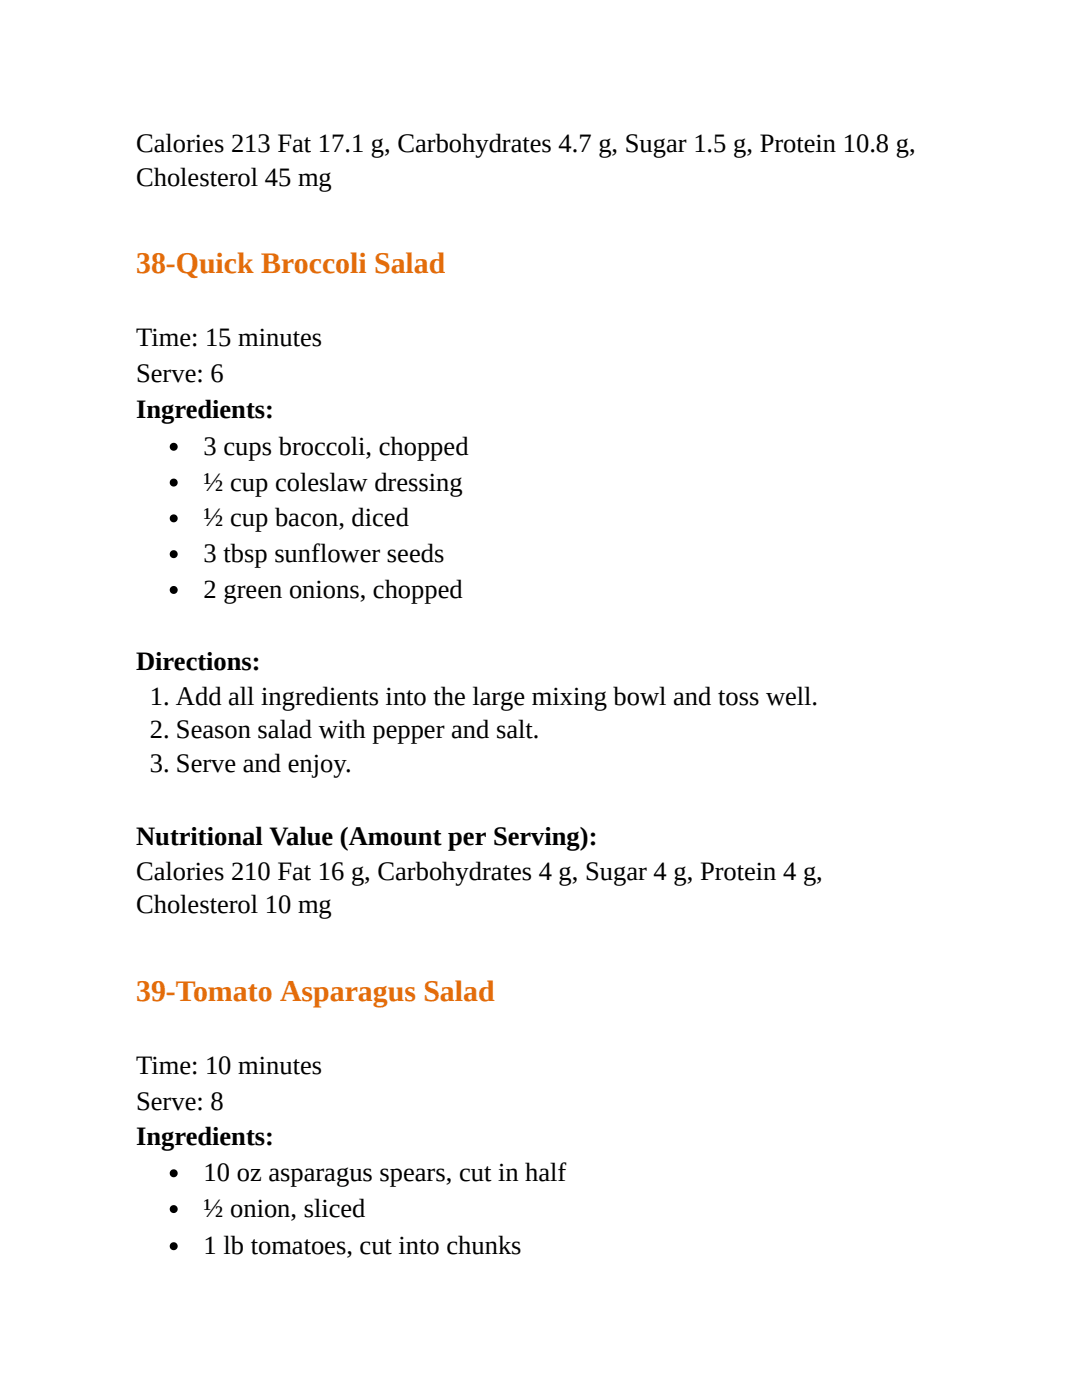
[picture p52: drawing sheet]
<svg xmlns="http://www.w3.org/2000/svg" width="216mm" height="279mm" viewBox="0 0 216 279" stroke-linecap="round" stroke-linejoin="round" font-family="sans-serif">
<defs><g id="words">
<g font-size="6" fill="#e36c0a">
<text x="27.2" y="54.5">38-Quick Broccoli Salad</text>
<text x="27.2" y="199.8">39-Tomato Asparagus Salad</text>
</g>
<g font-size="5.3">
<text x="27.2" y="30.4">Calories 213 Fat 17.1 g, Carbohydrates 4.7 g, Sugar 1.5 g, Protein 10.8 g,</text>
<text x="27.2" y="37">Cholesterol 45 mg</text>
<text x="27.2" y="69.1">Time: 15 minutes</text>
<text x="27.2" y="76.2">Serve: 6</text>
<text x="27.2" y="83.3">Ingredients:</text>
<text x="40.6" y="90.8">3 cups broccoli, chopped</text>
<text x="40.6" y="97.9">½ cup coleslaw dressing</text>
<text x="40.6" y="105">½ cup bacon, diced</text>
<text x="40.6" y="112.2">3 tbsp sunflower seeds</text>
<text x="40.6" y="119.3">2 green onions, chopped</text>
<text x="27.2" y="133.6">Directions:</text>
<text x="29.9" y="140.8">1. Add all ingredients into the large mixing bowl and toss well.</text>
<text x="29.9" y="147.4">2. Season salad with pepper and salt.</text>
<text x="29.9" y="154">3. Serve and enjoy.</text>
<text x="27.2" y="168.5">Nutritional Value (Amount per Serving):</text>
<text x="27.2" y="175.7">Calories 210 Fat 16 g, Carbohydrates 4 g, Sugar 4 g, Protein 4 g,</text>
<text x="27.2" y="182.3">Cholesterol 10 mg</text>
<text x="27.2" y="214.3">Time: 10 minutes</text>
<text x="27.2" y="221.5">Serve: 8</text>
<text x="27.2" y="228.6">Ingredients:</text>
<text x="40.6" y="235.7">10 oz asparagus spears, cut in half</text>
<text x="40.6" y="242.9">½ onion, sliced</text>
<text x="40.6" y="250.3">1 lb tomatoes, cut into chunks</text>
</g>
</g></defs>
<g fill="#000">
<circle cx="34.7" cy="96.3" r=".79"/>
<circle cx="34.7" cy="89.2" r=".79"/>
<circle cx="34.7" cy="103.5" r=".79"/>
<circle cx="34.7" cy="117.7" r=".79"/>
<circle cx="34.7" cy="110.6" r=".79"/>
<circle cx="34.7" cy="234.2" r=".79"/>
<circle cx="34.7" cy="248.7" r=".79"/>
<circle cx="34.7" cy="241.3" r=".79"/>
</g>
<use href="#words"/>
</svg>
